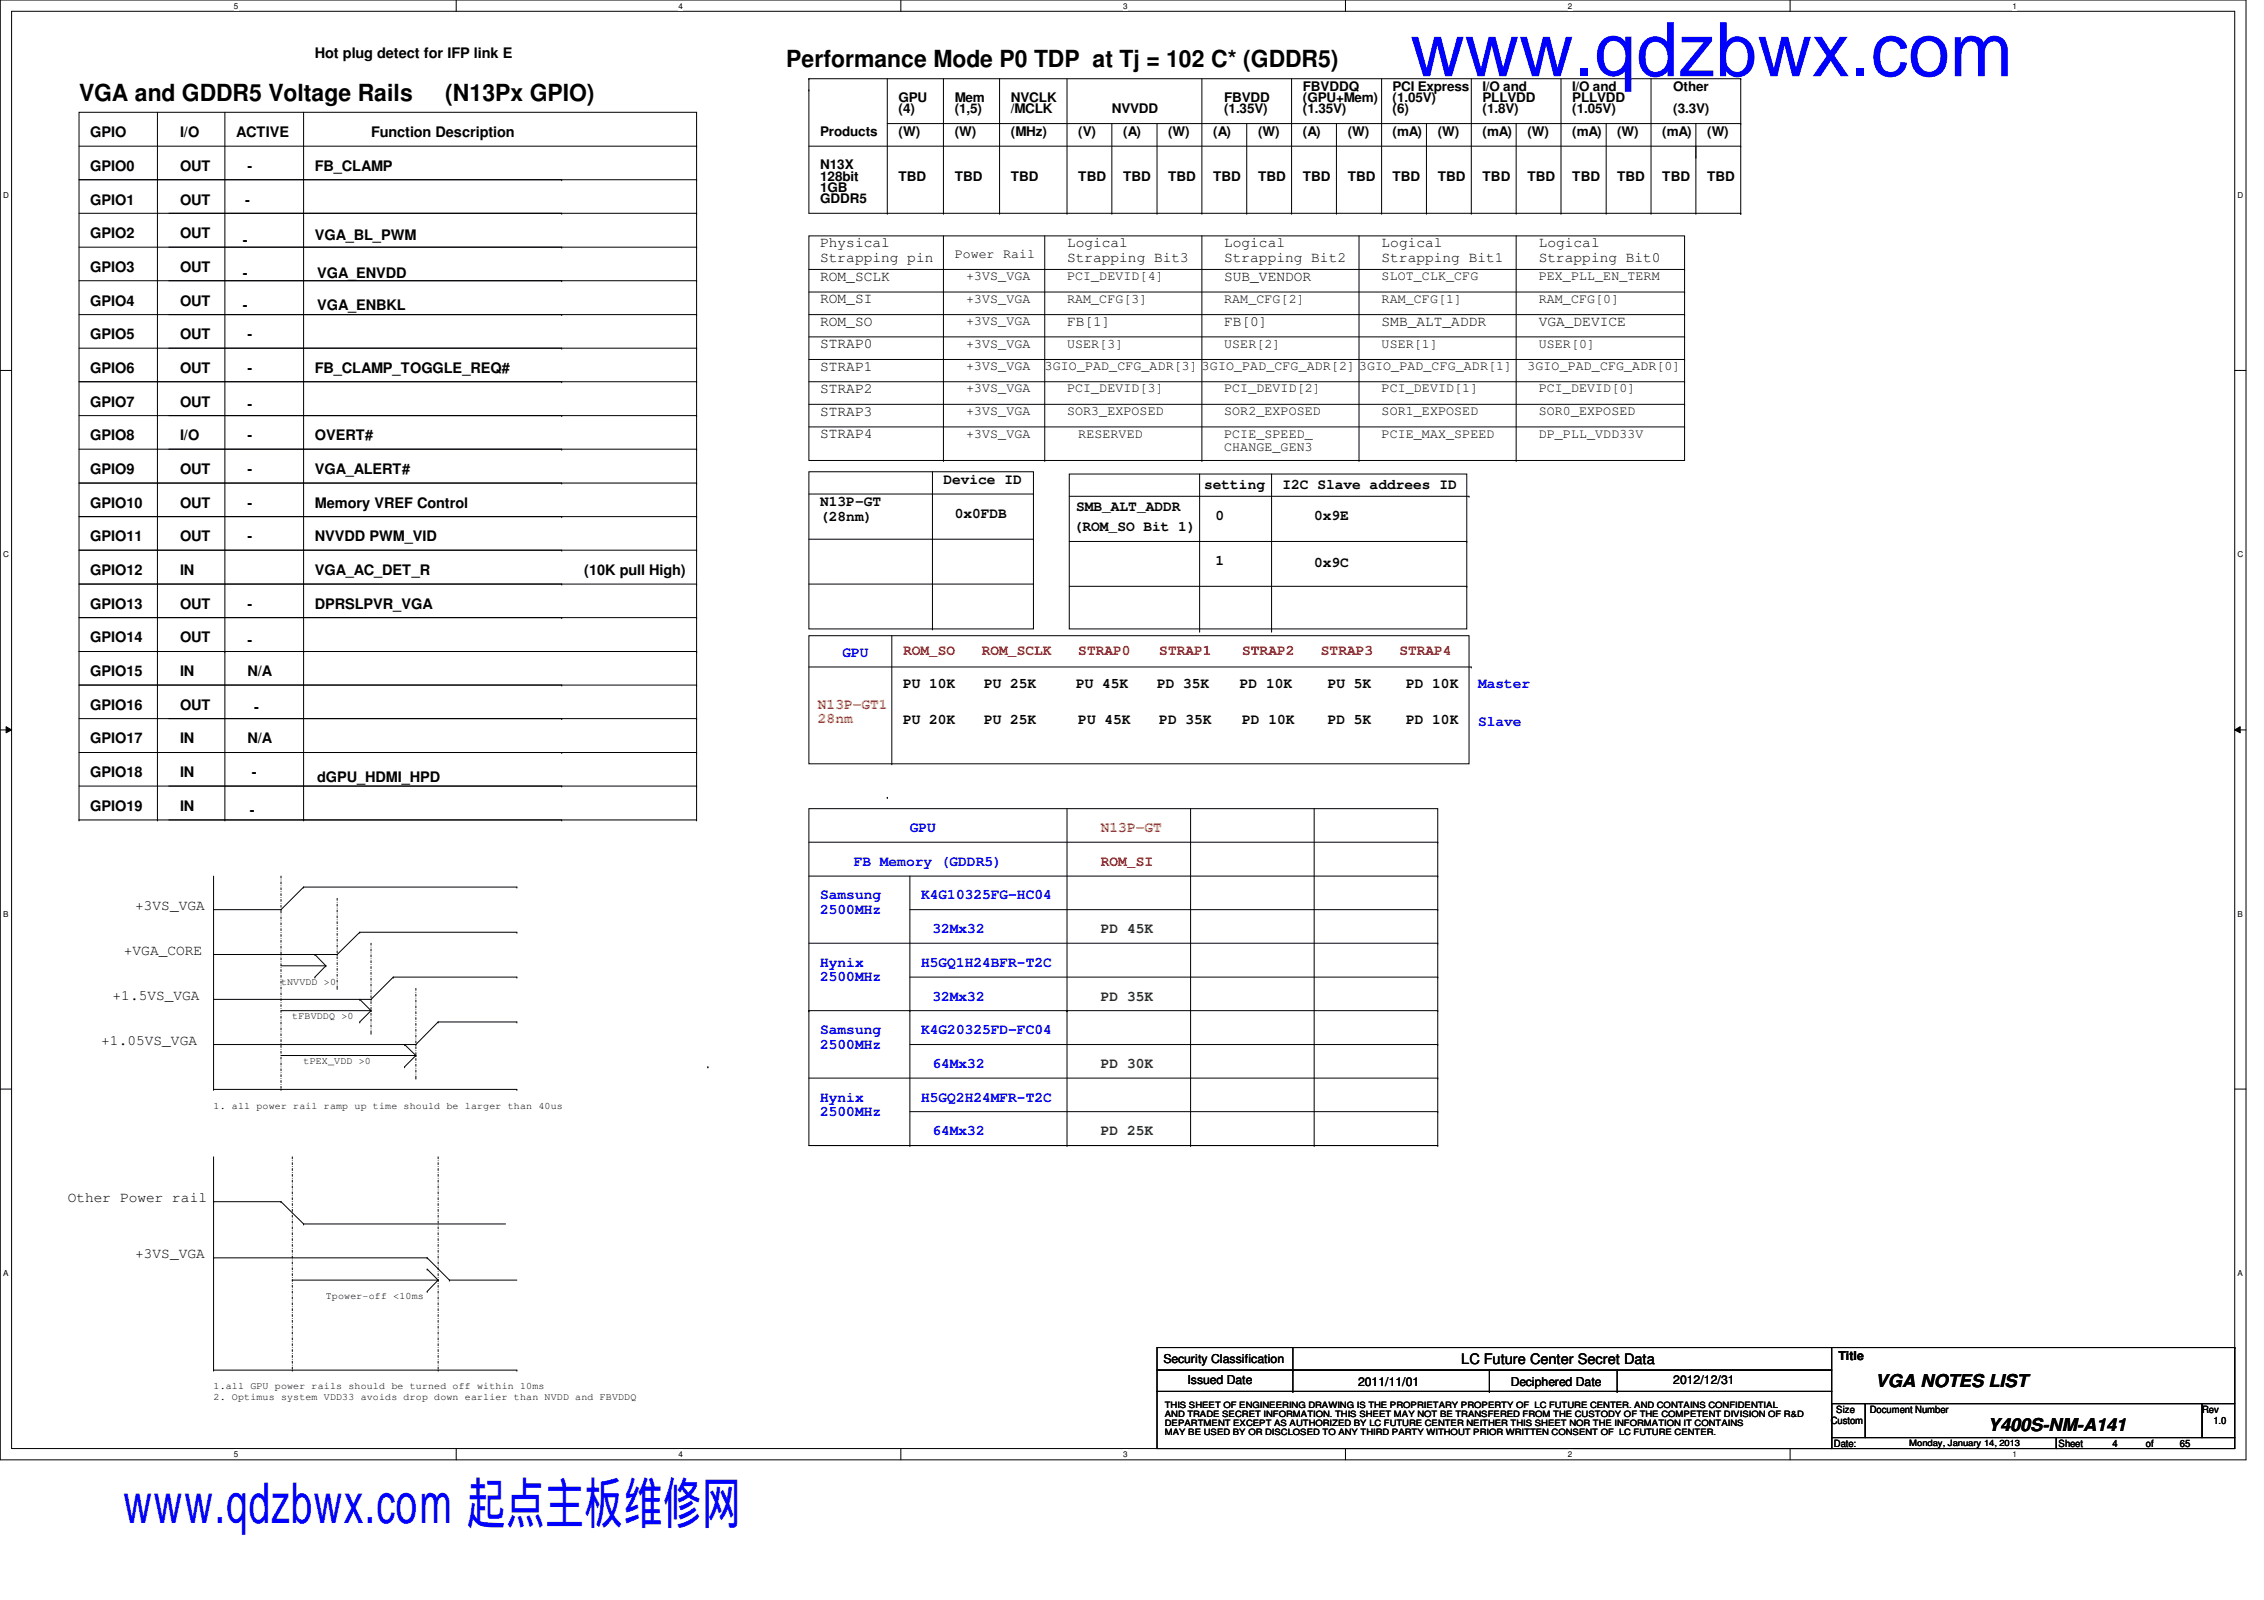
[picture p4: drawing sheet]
<svg xmlns="http://www.w3.org/2000/svg" width="297mm" height="210mm" viewBox="0 0 297 210" stroke-linecap="round" stroke-linejoin="round" font-family="sans-serif">
<defs><g id="words">
<text font-size="9.9" fill="#00f" x="185" y="10">www.qdzbwx.com</text>
<text font-size="7.4" fill="#00f" x="16.1" y="199.8">www.qdzbwx.com 起点主板维修网</text>
<g font-size="3.1">
<text x="103.2" y="8.8">Performance Mode P0 TDP at Tj = 102 C* (GDDR5)</text>
<text x="10.4" y="13.2">VGA and GDDR5 Voltage Rails</text>
<text x="58.4" y="13.2">(N13Px GPIO)</text>
</g>
<g font-size="2.3">
<text x="246.1" y="181.9">VGA NOTES LIST</text>
<text x="260.8" y="187.8">Y400S-NM-A141</text>
</g>
<g font-size="1.9">
<text x="41.3" y="7.7">Hot plug detect for IFP link E</text>
<text x="11.8" y="18">GPIO</text>
<text x="23.6" y="18">I/O</text>
<text x="31" y="18">ACTIVE</text>
<text x="48.7" y="18">Function Description</text>
<text x="11.8" y="22.4">GPIO0</text>
<text x="23.6" y="22.4">OUT</text>
<text x="32.5" y="22.4">-</text>
<text x="41.3" y="22.4">FB_CLAMP</text>
<text x="11.8" y="26.8">GPIO1</text>
<text x="23.6" y="26.8">OUT</text>
<text x="32.2" y="26.8">-</text>
<text x="11.8" y="31.2">GPIO2</text>
<text x="11.8" y="35.7">GPIO3</text>
<text x="23.6" y="31.2">OUT</text>
<text x="23.6" y="35.7">OUT</text>
<text x="31.9" y="32.1">-</text>
<text x="41.3" y="31.5">VGA_BL_PWM</text>
<text x="107.6" y="32.4">Physical</text>
<text x="107.6" y="34.3">Strapping pin</text>
<text x="140" y="32.4">Logical</text>
<text x="140" y="34.3">Strapping Bit3</text>
<text x="160.6" y="32.4">Logical</text>
<text x="160.6" y="34.3">Strapping Bit2</text>
<text x="181.3" y="32.4">Logical</text>
<text x="181.3" y="34.3">Strapping Bit1</text>
<text x="201.9" y="32.4">Logical</text>
<text x="201.9" y="34.3">Strapping Bit0</text>
<text x="11.8" y="40.1">GPIO4</text>
<text x="23.6" y="40.1">OUT</text>
<text x="31.9" y="36.5">-</text>
<text x="31.9" y="40.7">-</text>
<text x="41.6" y="36.5">VGA_ENVDD</text>
<text x="41.6" y="40.7">VGA_ENBKL</text>
<text x="107.6" y="36.8">ROM_SCLK</text>
<text x="107.6" y="39.8">ROM_SI</text>
<text x="160.6" y="36.8">SUB_VENDOR</text>
<text x="11.8" y="44.5">GPIO5</text>
<text x="23.6" y="44.5">OUT</text>
<text x="32.5" y="44.5">-</text>
<text x="107.6" y="45.7">STRAP0</text>
<text x="107.6" y="42.8">ROM_SO</text>
<text x="140" y="42.8">FB[1]</text>
<text x="160.6" y="42.8">FB[0]</text>
<text x="181.3" y="42.8">SMB_ALT_ADDR</text>
<text x="201.9" y="42.8">VGA_DEVICE</text>
<text x="11.8" y="48.9">GPIO6</text>
<text x="11.8" y="53.3">GPIO7</text>
<text x="23.6" y="48.9">OUT</text>
<text x="23.6" y="53.3">OUT</text>
<text x="32.5" y="53.6">-</text>
<text x="32.5" y="48.9">-</text>
<text x="41.3" y="48.9">FB_CLAMP_TOGGLE_REQ#</text>
<text x="107.6" y="48.6">STRAP1</text>
<text x="107.6" y="51.6">STRAP2</text>
<text x="11.8" y="57.8">GPIO8</text>
<text x="23.6" y="57.8">I/O</text>
<text x="32.5" y="57.8">-</text>
<text x="41.3" y="57.8">OVERT#</text>
<text x="107.6" y="54.5">STRAP3</text>
<text x="107.6" y="57.5">STRAP4</text>
<text x="11.8" y="62.2">GPIO9</text>
<text x="23.6" y="62.2">OUT</text>
<text x="32.5" y="62.2">-</text>
<text x="41.3" y="62.2">VGA_ALERT#</text>
<text x="123.8" y="63.5">Device ID</text>
<text x="158" y="64.1">setting</text>
<text x="168.3" y="64.1">I2C Slave addrees ID</text>
<text x="11.8" y="66.6">GPIO10</text>
<text x="11.8" y="71">GPIO11</text>
<text x="23.6" y="66.6">OUT</text>
<text x="23.6" y="71">OUT</text>
<text x="32.5" y="66.6">-</text>
<text x="32.5" y="71">-</text>
<text x="41.3" y="66.6">Memory VREF Control</text>
<text x="41.3" y="71">NVVDD PWM_VID</text>
<text x="107.6" y="66.4">N13P-GT</text>
<text x="107.6" y="68.3">(28nm)</text>
<text x="125.3" y="67.9">0x0FDB</text>
<text x="140.9" y="69.7">(ROM_SO Bit 1)</text>
<text x="141.2" y="67">SMB_ALT_ADDR</text>
<text x="159.5" y="68.2">0</text>
<text x="172.4" y="68.2">0x9E</text>
<text x="11.8" y="75.4">GPIO12</text>
<text x="23.6" y="75.4">IN</text>
<text x="41.3" y="75.4">VGA_AC_DET_R</text>
<text x="76.7" y="75.4">(10K pull High)</text>
<text x="159.5" y="74.1">1</text>
<text x="172.4" y="74.4">0x9C</text>
<text x="11.8" y="79.9">GPIO13</text>
<text x="23.6" y="79.9">OUT</text>
<text x="32.5" y="79.9">-</text>
<text x="41.3" y="79.9">DPRSLPVR_VGA</text>
<text x="11.8" y="88.7">GPIO15</text>
<text x="11.8" y="84.3">GPIO14</text>
<text x="23.6" y="88.7">IN</text>
<text x="23.6" y="84.3">OUT</text>
<text x="32.5" y="84.6">-</text>
<text x="32.5" y="88.7">N/A</text>
<text x="11.8" y="93.1">GPIO16</text>
<text x="23.6" y="93.1">OUT</text>
<text x="33.4" y="93.4">-</text>
<text x="118.5" y="90.3">PU 10K</text>
<text x="118.5" y="95">PU 20K</text>
<text x="129.1" y="90.3">PU 25K</text>
<text x="129.1" y="95">PU 25K</text>
<text x="141.2" y="90.3">PU 45K</text>
<text x="141.5" y="95">PU 45K</text>
<text x="151.8" y="90.3">PD 35K</text>
<text x="152.1" y="95">PD 35K</text>
<text x="162.7" y="90.3">PD 10K</text>
<text x="163" y="95">PD 10K</text>
<text x="174.2" y="90.3">PU 5K</text>
<text x="174.2" y="95">PD 5K</text>
<text x="184.5" y="90.3">PD 10K</text>
<text x="184.5" y="95">PD 10K</text>
<text x="11.8" y="97.5">GPIO17</text>
<text x="11.8" y="102">GPIO18</text>
<text x="23.6" y="97.5">IN</text>
<text x="23.6" y="102">IN</text>
<text x="32.5" y="97.5">N/A</text>
<text x="33.1" y="102">-</text>
<text x="11.8" y="106.4">GPIO19</text>
<text x="23.6" y="106.4">IN</text>
<text x="32.8" y="107">-</text>
<text x="41.6" y="102.6">dGPU_HDMI_HPD</text>
<text x="17.7" y="119.3">+3VS_VGA</text>
<text x="16.3" y="125.2">+VGA_CORE</text>
<text x="14.8" y="131.1">+1.5VS_VGA</text>
<text x="13.3" y="137">+1.05VS_VGA</text>
<text x="8.9" y="157.6">Other Power rail</text>
<text x="17.7" y="165">+3VS_VGA</text>
<text x="191.7" y="178.9">LC Future Center Secret Data</text>
</g>
<g font-size="1.9" fill="#00f">
<text x="110.5" y="86.2">GPU</text>
<text x="193.9" y="90.3">Master</text>
<text x="193.9" y="95.3">Slave</text>
<text x="112" y="113.6">FB Memory (GDDR5)</text>
<text x="119.4" y="109.2">GPU</text>
<text x="107.6" y="118">Samsung</text>
<text x="107.6" y="119.9">2500MHz</text>
<text x="120.9" y="118">K4G10325FG-HC04</text>
<text x="122.3" y="122.4">32Mx32</text>
<text x="107.6" y="126.8">Hynix</text>
<text x="107.6" y="128.7">2500MHz</text>
<text x="120.9" y="126.8">H5GQ1H24BFR-T2C</text>
<text x="122.3" y="131.3">32Mx32</text>
<text x="107.6" y="135.7">Samsung</text>
<text x="107.6" y="137.6">2500MHz</text>
<text x="120.9" y="135.7">K4G20325FD-FC04</text>
<text x="122.3" y="140.1">64Mx32</text>
<text x="107.6" y="144.5">Hynix</text>
<text x="107.6" y="146.4">2500MHz</text>
<text x="120.9" y="144.5">H5GQ2H24MFR-T2C</text>
<text x="122.3" y="148.9">64Mx32</text>
</g>
<g font-size="1.9" fill="#f00">
<text x="118.5" y="85.9">ROM_SO</text>
<text x="128.8" y="85.9">ROM_SCLK</text>
<text x="141.5" y="85.9">STRAP0</text>
<text x="152.1" y="85.9">STRAP1</text>
<text x="163" y="85.9">STRAP2</text>
<text x="173.3" y="85.9">STRAP3</text>
<text x="183.6" y="85.9">STRAP4</text>
<text x="144.4" y="113.6">ROM_SI</text>
</g>
<g font-size="1.9" fill="#ff8000">
<text x="107.3" y="93">N13P-GT1</text>
<text x="107.3" y="94.9">28nm</text>
<text x="144.4" y="109.2">N13P-GT</text>
</g>
<g font-size="1.9" fill="#008000">
<text x="144.4" y="122.4">PD 45K</text>
<text x="144.4" y="131.3">PD 35K</text>
<text x="144.4" y="140.1">PD 30K</text>
<text x="144.4" y="148.9">PD 25K</text>
</g>
<g font-size="1.7">
<text x="170.9" y="11.9">FBVDDQ</text>
<text x="182.7" y="11.9">PCI Express</text>
<text x="194.5" y="11.9">I/O and</text>
<text x="206.3" y="11.9">I/O and</text>
<text x="219.5" y="11.9">Other</text>
<text x="107.6" y="17.8">Products</text>
<text x="117.9" y="13.4">GPU</text>
<text x="117.9" y="14.9">(4)</text>
<text x="117.9" y="17.8">(W)</text>
<text x="125.3" y="13.4">Mem</text>
<text x="125.3" y="14.9">(1,5)</text>
<text x="125.3" y="17.8">(W)</text>
<text x="132.6" y="14.9">/MCLK</text>
<text x="132.6" y="13.4">NVCLK</text>
<text x="132.6" y="17.8">(MHz)</text>
<text x="141.5" y="17.8">(V)</text>
<text x="145.9" y="14.9">NVVDD</text>
<text x="147.4" y="17.8">(A)</text>
<text x="153.2" y="17.8">(W)</text>
<text x="159.2" y="17.8">(A)</text>
<text x="160.6" y="13.4">FBVDD</text>
<text x="160.6" y="14.9">(1.35V)</text>
<text x="165.1" y="17.8">(W)</text>
<text x="170.9" y="14.9">(1.35V)</text>
<text x="170.9" y="13.4">(GPU+Mem)</text>
<text x="170.9" y="17.8">(A)</text>
<text x="176.8" y="17.8">(W)</text>
<text x="182.7" y="13.4">(1.05V)</text>
<text x="182.7" y="14.9">(6)</text>
<text x="182.7" y="17.8">(mA)</text>
<text x="188.6" y="17.8">(W)</text>
<text x="194.5" y="13.4">PLLVDD</text>
<text x="194.5" y="14.9">(1.8V)</text>
<text x="194.5" y="17.8">(mA)</text>
<text x="200.4" y="17.8">(W)</text>
<text x="206.3" y="13.4">PLLVDD</text>
<text x="206.3" y="14.9">(1.05V)</text>
<text x="206.3" y="17.8">(mA)</text>
<text x="212.2" y="17.8">(W)</text>
<text x="218.1" y="17.8">(mA)</text>
<text x="219.5" y="14.9">(3.3V)</text>
<text x="224" y="17.8">(W)</text>
<text x="107.6" y="22.2">N13X</text>
<text x="107.6" y="23.7">128bit</text>
<text x="117.9" y="23.7">TBD</text>
<text x="125.3" y="23.7">TBD</text>
<text x="132.6" y="23.7">TBD</text>
<text x="141.5" y="23.7">TBD</text>
<text x="147.4" y="23.7">TBD</text>
<text x="153.2" y="23.7">TBD</text>
<text x="159.2" y="23.7">TBD</text>
<text x="165.1" y="23.7">TBD</text>
<text x="170.9" y="23.7">TBD</text>
<text x="176.8" y="23.7">TBD</text>
<text x="182.7" y="23.7">TBD</text>
<text x="188.6" y="23.7">TBD</text>
<text x="194.5" y="23.7">TBD</text>
<text x="200.4" y="23.7">TBD</text>
<text x="206.3" y="23.7">TBD</text>
<text x="212.2" y="23.7">TBD</text>
<text x="218.1" y="23.7">TBD</text>
<text x="224" y="23.7">TBD</text>
<text x="107.6" y="25.2">1GB</text>
<text x="107.6" y="26.7">GDDR5</text>
<text x="125.3" y="33.8">Power Rail</text>
<text x="126.7" y="39.7">+3VS_VGA</text>
<text x="126.7" y="36.7">+3VS_VGA</text>
<text x="140" y="39.7">RAM_CFG[3]</text>
<text x="140" y="36.7">PCI_DEVID[4]</text>
<text x="160.6" y="39.7">RAM_CFG[2]</text>
<text x="181.3" y="36.7">SLOT_CLK_CFG</text>
<text x="181.3" y="39.7">RAM_CFG[1]</text>
<text x="201.9" y="36.7">PEX_PLL_EN_TERM</text>
<text x="201.9" y="39.7">RAM_CFG[0]</text>
<text x="126.7" y="42.7">+3VS_VGA</text>
<text x="126.7" y="45.6">+3VS_VGA</text>
<text x="140" y="45.6">USER[3]</text>
<text x="160.6" y="45.6">USER[2]</text>
<text x="181.3" y="45.6">USER[1]</text>
<text x="201.9" y="45.6">USER[0]</text>
<text x="126.7" y="48.6">+3VS_VGA</text>
<text x="126.7" y="51.5">+3VS_VGA</text>
<text x="137.1" y="48.6">3GIO_PAD_CFG_ADR[3]</text>
<text x="140" y="51.5">PCI_DEVID[3]</text>
<text x="157.7" y="48.6">3GIO_PAD_CFG_ADR[2] 3GIO_PAD_CFG_ADR[1]</text>
<text x="160.6" y="51.5">PCI_DEVID[2]</text>
<text x="181.3" y="51.5">PCI_DEVID[1]</text>
<text x="200.4" y="48.6">3GIO_PAD_CFG_ADR[0]</text>
<text x="201.9" y="51.5">PCI_DEVID[0]</text>
<text x="126.7" y="54.4">+3VS_VGA</text>
<text x="126.7" y="57.4">+3VS_VGA</text>
<text x="140" y="54.4">SOR3_EXPOSED</text>
<text x="141.5" y="57.4">RESERVED</text>
<text x="160.6" y="57.4">PCIE_SPEED_</text>
<text x="160.6" y="59.1">CHANGE_GEN3</text>
<text x="160.6" y="54.4">SOR2_EXPOSED</text>
<text x="181.3" y="54.4">SOR1_EXPOSED</text>
<text x="181.3" y="57.4">PCIE_MAX_SPEED</text>
<text x="201.9" y="54.4">SOR0_EXPOSED</text>
<text x="201.9" y="57.4">DP_PLL_VDD33V</text>
</g>
<g font-size="1.6">
<text x="152.7" y="178.8">Security Classification</text>
<text x="241.2" y="178.5">Title</text>
<text x="155.8" y="181.6">Issued Date</text>
<text x="178.2" y="181.8">2011/11/01</text>
<text x="198.2" y="181.8">Deciphered Date</text>
<text x="219.5" y="181.6">2012/12/31</text>
</g>
<g font-size="1.3">
<text x="36.9" y="129.2">tNVVDD &gt;0</text>
<text x="38.4" y="133.6">tFBVDDQ &gt;0</text>
<text x="39.8" y="139.5">tPEX_VDD &gt;0</text>
<text x="28" y="145.5">1. all power rail ramp up time should be larger than 40us</text>
<text x="42.8" y="170.5">Tpower-off &lt;10ms</text>
<text x="28" y="183.7">2. Optimus system VDD33 avoids drop down earlier than NVDD and FBVDDQ</text>
<text x="28" y="182.3">1.all GPU power rails should be turned off within 10ms</text>
<text x="240.9" y="185.3">Size</text>
<text x="245.3" y="185.3">Document Number</text>
<text x="288.9" y="185.3">Rev</text>
<text x="240.2" y="186.8">Custom</text>
<text x="240.6" y="189.8">Date:</text>
<text x="270.1" y="189.8">Sheet</text>
<text x="277.2" y="189.8">4</text>
<text x="281.6" y="189.8">of</text>
<text x="286" y="189.8">65</text>
<text x="290.4" y="186.8">1.0</text>
</g>
<g font-size="1.1">
<text x="30.7" y="1.1">5</text>
<text x="89" y="1.1">4</text>
<text x="147.4" y="1.1">3</text>
<text x="205.7" y="1.1">2</text>
<text x="264" y="1.1">1</text>
<text x=".4" y="26">D</text>
<text x="293.6" y="26">D</text>
<text x=".4" y="73.1">C</text>
<text x="293.6" y="73.1">C</text>
<text x=".4" y="120.3">B</text>
<text x="293.6" y="120.3">B</text>
<text x=".4" y="167.4">A</text>
<text x="293.6" y="167.4">A</text>
<text x="152.8" y="185.8">AND TRADE SECRET INFORMATION. THIS SHEET MAY NOT BE TRANSFERED FROM THE CUSTODY OF THE COMPETENT DIVISION OF R&amp;D</text>
<text x="152.8" y="184.7">THIS SHEET OF ENGINEERING DRAWING IS THE PROPRIETARY PROPERTY OF LC FUTURE CENTER. AND CONTAINS CONFIDENTIAL</text>
<text x="30.7" y="191.2">5</text>
<text x="89" y="191.2">4</text>
<text x="147.4" y="191.2">3</text>
<text x="152.8" y="187">DEPARTMENT EXCEPT AS AUTHORIZED BY LC FUTURE CENTER NEITHER THIS SHEET NOR THE INFORMATION IT CONTAINS</text>
<text x="152.8" y="188.2">MAY BE USED BY OR DISCLOSED TO ANY THIRD PARTY WITHOUT PRIOR WRITTEN CONSENT OF LC FUTURE CENTER.</text>
<text x="205.7" y="191.2">2</text>
<text x="250.5" y="189.7">Monday, January 14, 2013</text>
<text x="264" y="191.2">1</text>
</g>
</g></defs>
<path d="M0 0h294.7v191.5h-294.7zM1.5 1.5h291.7v188.5h-291.7z" fill="none" stroke="#000" stroke-width=".13"/>
<g fill="#fff">
<path d="M30.7 .2h.6v1.2h-.6z"/>
<path d="M30.7 190.2h.6v1.2h-.6z"/>
</g>
<path d="M59.9 0v1.5M59.9 190v1.5" fill="none" stroke="#000" stroke-width=".13"/>
<g fill="#fff">
<path d="M89 .2h.6v1.2h-.6z"/>
<path d="M89 190.2h.6v1.2h-.6z"/>
</g>
<path d="M118.2 0v1.5M118.2 190v1.5" fill="none" stroke="#000" stroke-width=".13"/>
<g fill="#fff">
<path d="M147.4 .2h.6v1.2h-.6z"/>
<path d="M147.4 190.2h.6v1.2h-.6z"/>
</g>
<path d="M176.5 0v1.5M176.5 190v1.5" fill="none" stroke="#000" stroke-width=".13"/>
<g fill="#fff">
<path d="M205.7 .2h.6v1.2h-.6z"/>
<path d="M205.7 190.2h.6v1.2h-.6z"/>
</g>
<path d="M234.9 0v1.5M234.9 190v1.5" fill="none" stroke="#000" stroke-width=".13"/>
<g fill="#fff">
<path d="M264 .2h.6v1.2h-.6z"/>
<path d="M264 190.2h.6v1.2h-.6z"/>
<path d="M.4 25h.8v1.2h-.8z"/>
<path d="M293.6 25h.7v1.2h-.7z"/>
<path d="M.4 72.1h.8v1.2h-.8z"/>
<path d="M293.6 72.1h.7v1.2h-.7z"/>
</g>
<path d="M0 48.6h1.5M293.2 48.6h1.5" fill="none" stroke="#000" stroke-width=".13"/>
<g fill="#fff">
<path d="M.4 119.3h.7v1.2h-.7z"/>
<path d="M293.6 119.3h.7v1.2h-.7z"/>
</g>
<path d="M0 95.8h1.5M.8 95.3l.7 .5-.7 .3zM293.2 95.8l.7-.5v.8zM293.2 95.8h1.5" fill="none" stroke="#000" stroke-width=".13"/>
<path d="M.8 95.3l.7 .5-.7 .3zM293.2 95.8l.7-.5v.8z" fill="#000"/>
<g fill="#fff">
<path d="M.4 166.4h.7v1.2h-.7z"/>
<path d="M293.6 166.4h.7v1.2h-.7z"/>
</g>
<g fill="none" stroke="#000" stroke-width=".13">
<path d="M10.4 14.7h81v70.8h-81zM10.4 19.2h81M20.7 14.7v92.9M29.5 14.7v92.9M39.8 14.7v92.9M91.4 19.2h.1M106.1 11.8h.1M106.1 10.3h.1M106.1 10.3v17.7h122.3M106.1 19.2h122.3M106.1 10.3h122.3M116.4 10.3v17.7"/>
<path d="M116.4 16.2h112M123.8 10.3v17.7M131.1 10.3v17.7M140 10.3v17.7M145.9 16.2v11.8M151.8 16.2v11.8M157.7 10.3v17.7M163.6 16.2v11.8M169.5 10.3v17.7M175.3 16.2v11.8M181.3 10.3v17.7M187.2 16.2v11.8"/>
<path d="M193 10.3v17.7M198.9 16.2v11.8M204.8 10.3v17.7M210.7 16.2v11.8M216.6 10.3v17.7M222.5 16.2v11.8M228.4 19.2h.1M228.4 10.3h.1M228.4 16.2h.1M228.4 10.3v17.7M10.4 23.6h81M10.4 28h81"/>
<path d="M10.4 32.4h81M10.4 36.8h81M73.7 23.6h.1M73.7 28h.1M73.7 32.4h.1M73.7 36.8h.1M91.4 23.6h.1M91.4 28h.1M91.4 32.4h.1M91.4 36.8h.1M106.1 30.9h114.9v29.5h-114.9zM106.1 38.3h114.9"/>
<path d="M106.1 35.3h114.9M116.4 28h.1M123.8 28h.1M123.8 30.9v29.5M131.1 28h.1M137.1 30.9v29.5M140 28h.1M145.9 28h.1M151.8 28h.1M157.7 28h.1M157.7 30.9v29.5M163.6 28h.1"/>
<path d="M169.5 28h.1M175.3 28h.1M178.3 30.9v29.5M181.3 28h.1M187.2 28h.1M193 28h.1M198.9 28h.1M198.9 30.9v29.5M204.8 28h.1M210.7 28h.1M216.6 28h.1M221 38.3h.1"/>
<path d="M221 35.3h.1M222.5 28h.1M222.5 20.6h.1M228.4 28h.1M10.4 41.3h81M10.4 45.7h81M10.4 50.1h81M10.4 54.5h81M10.4 58.9h81M73.7 41.3h.1M73.7 45.7h.1M73.7 50.1h.1"/>
<path d="M73.7 54.5h.1M73.7 58.9h.1M91.4 41.3h.1M91.4 45.7h.1M91.4 50.1h.1M91.4 54.5h.1M91.4 58.9h.1M106.1 41.3h114.9M106.1 50.1h114.9M106.1 44.2h114.9M106.1 53h114.9M106.1 56h114.9"/>
<path d="M106.1 47.2h114.9M221 44.2h.1M221 41.3h.1M221 53h.1M221 56h.1M221 50.1h.1M221 47.2h.1M10.4 63.4h81M10.4 67.8h81M10.4 72.2h81M10.4 76.6h81M73.7 63.4h.1"/>
<path d="M73.7 67.8h.1M73.7 72.2h.1M73.7 76.6h.1M91.4 63.4h.1M91.4 67.8h.1M91.4 72.2h.1M91.4 76.6h.1M106.1 61.9h29.5v20.6h-29.5zM106.1 76.6h29.5M106.1 64.8h29.5M106.1 70.7h29.5M122.3 61.9v20.6"/>
<path d="M123.8 60.4h.1M135.6 64.8h.1M135.6 70.7h.1M135.6 76.6h.1M137.1 60.4h.1M140.3 62.2h52.1v20.3h-52.1zM140.3 65.1h52.4M140.3 71h52.1M140.3 76.9h52.1M157.4 62.2v20.6M157.7 60.4h.1M166.8 62.2v20.6"/>
<path d="M178.3 60.4h.1M192.4 71h.1M192.4 76.9h.1M192.7 65.1h.1M198.9 60.4h.1M10.4 81h81M10.4 89.9h81M10.4 94.3h81M10.4 98.7h81M20.7 85.5h.1M29.5 85.5h.1M39.8 85.5h.1"/>
<path d="M73.7 81h.1M73.7 89.9h.1M73.7 94.3h.1M73.7 98.7h.1M91.4 81h.1M91.4 85.5h.1M91.4 89.9h.1M91.4 94.3h.1M91.4 98.7h.1M91.4 85.5h-81v22.1M91.4 85.5v22.1M106.1 83.4h86.6v16.8h-86.6z"/>
<path d="M106.1 87.5h86.9M117 83.4v16.8M122.3 82.5h.1M157.4 82.8h.1M166.8 82.8h.1M193 87.5h.1M10.4 107.6h.1M10.4 103.1h81M10.4 107.6h81M20.7 107.6h.1M28 114.9v28M28 119.3h8.9"/>
<path d="M29.5 107.6h.1M36.9 119.3h.1M39.8 116.4h.1M39.8 107.6h.1M39.8 116.4l-2.9 2.9M39.8 116.4h28M67.8 116.4h.1M73.7 103.1h.1M73.7 107.6h.1M91.4 103.1h.1M91.4 107.6h.1M106.1 106.1h82.5v44.2h-82.5z"/>
<path d="M106.1 114.9h82.5M106.1 110.5h82.5M116.4 104.6h.1M117 100.2h.1M119.4 119.3h69.2M119.4 114.9v35.4M140 106.1v44.2M156.2 106.1v44.2M172.4 106.1v44.2M188.6 119.3h.1M188.6 114.9h.1M188.6 110.5h.1"/>
<path d="M28 131.1h20.7M28 137h26.6M28 125.2h16.2M36.9 126.7h5.9M36.9 132.6h11.8M36.9 138.5h17.7M41.3 125.2h.1M41.3 128.2h.1M41.3 125.2l1.5 1.5M42.8 126.7h.1M42.8 126.7l-1.5 1.5M44.2 125.2h.1"/>
<path d="M47.2 122.3h.1M47.2 134.1h.1M47.2 131.1h.1M47.2 122.3h20.6M47.2 122.3l-3 2.9M47.2 131.1l1.5 1.5M48.7 131.1h.1M48.7 132.6h.1M48.7 132.6l-1.5 1.5M51.6 128.2h.1M51.6 128.2l-2.9 2.9M51.6 128.2h16.2"/>
<path d="M53.1 137h.1M53.1 140h.1M53.1 137l1.5 1.5M54.6 137h.1M54.6 138.5h.1M54.6 138.5l-1.5 1.5M57.5 134.1h.1M57.5 134.1l-2.9 2.9M57.5 134.1h10.3M67.8 122.3h.1M67.8 128.2h.1M67.8 134.1h.1"/>
<path d="M92.9 140h.1M106.1 132.6h.1M106.1 132.6h82.5M106.1 123.7h82.5M119.4 132.6h.1M119.4 128.2h69.2M119.4 137h69.2M140 132.6h.1M188.6 132.6h.1M188.6 137h.1M188.6 128.2h.1M188.6 123.7h.1"/>
<path d="M0 142.9h1.5M28 142.9h.1M28 157.6h.1M28 151.8v27.9M28 142.9h39.8M28 157.6h8.9M36.9 157.6h.1M36.9 157.6l2.9 3M67.8 142.9h.1M106.1 150.3h82.5M106.1 141.4h82.5M119.4 150.3h.1"/>
<path d="M119.4 145.8h69.2M140 150.3h.1M156.2 150.3h.1M172.4 150.3h.1M188.6 150.3h.1M188.6 141.4h.1M188.6 145.8h.1M293.2 142.9h1.5M28 179.7h.1M28 165h.1M28 179.7h39.8M28 165h28"/>
<path d="M38.4 167.9h19.1M39.8 160.6h.1M39.8 160.6h26.5M56 166.5h.1M56 169.4h.1M56 165h.1M56 166.5l1.5 1.4M56 165l3 2.9M57.5 167.9h.1M57.5 167.9l-1.5 1.5M59 167.9h.1M59 167.9h8.8"/>
<path d="M67.8 179.7h.1M151.8 176.8h88.5v2.9h-88.5zM151.8 179.7h88.5v2.8h-88.5zM169.6 179.7h.1M169.6 176.8v5.7M195.4 179.7v2.8M212.2 179.7v2.8M240.2 176.8h53M293.2 176.8h.1M293.2 176.8v7.3M151.8 182.5h88.5v7.5h-88.5zM169.6 182.5h.1"/>
<path d="M195.4 182.5h.1M212.2 182.5h.1M240.3 184.1h4.4v4.5h-4.4zM240.3 188.6h29.5v1.4h-29.5zM244.7 184.1h44.2v4.5h-44.2zM269.8 188.6h23.4v1.4h-23.4zM288.9 184.1h4.3v4.5h-4.3z"/>
</g>
<path d="M36.9 114.9v28M44.2 117.9v11.8M44.2 129.7h.1M48.7 123.7v11.9M48.7 135.6h.1M54.6 129.7v11.7M36.9 142.9h.1M38.4 151.8v27.9M54.6 141.4h.1M57.5 151.8v27.9M38.4 179.7h.1M57.5 179.7h.1" fill="none" stroke="#000" stroke-width=".13" stroke-dasharray=".3 .3 0 .3"/>
<use href="#words"/>
</svg>
